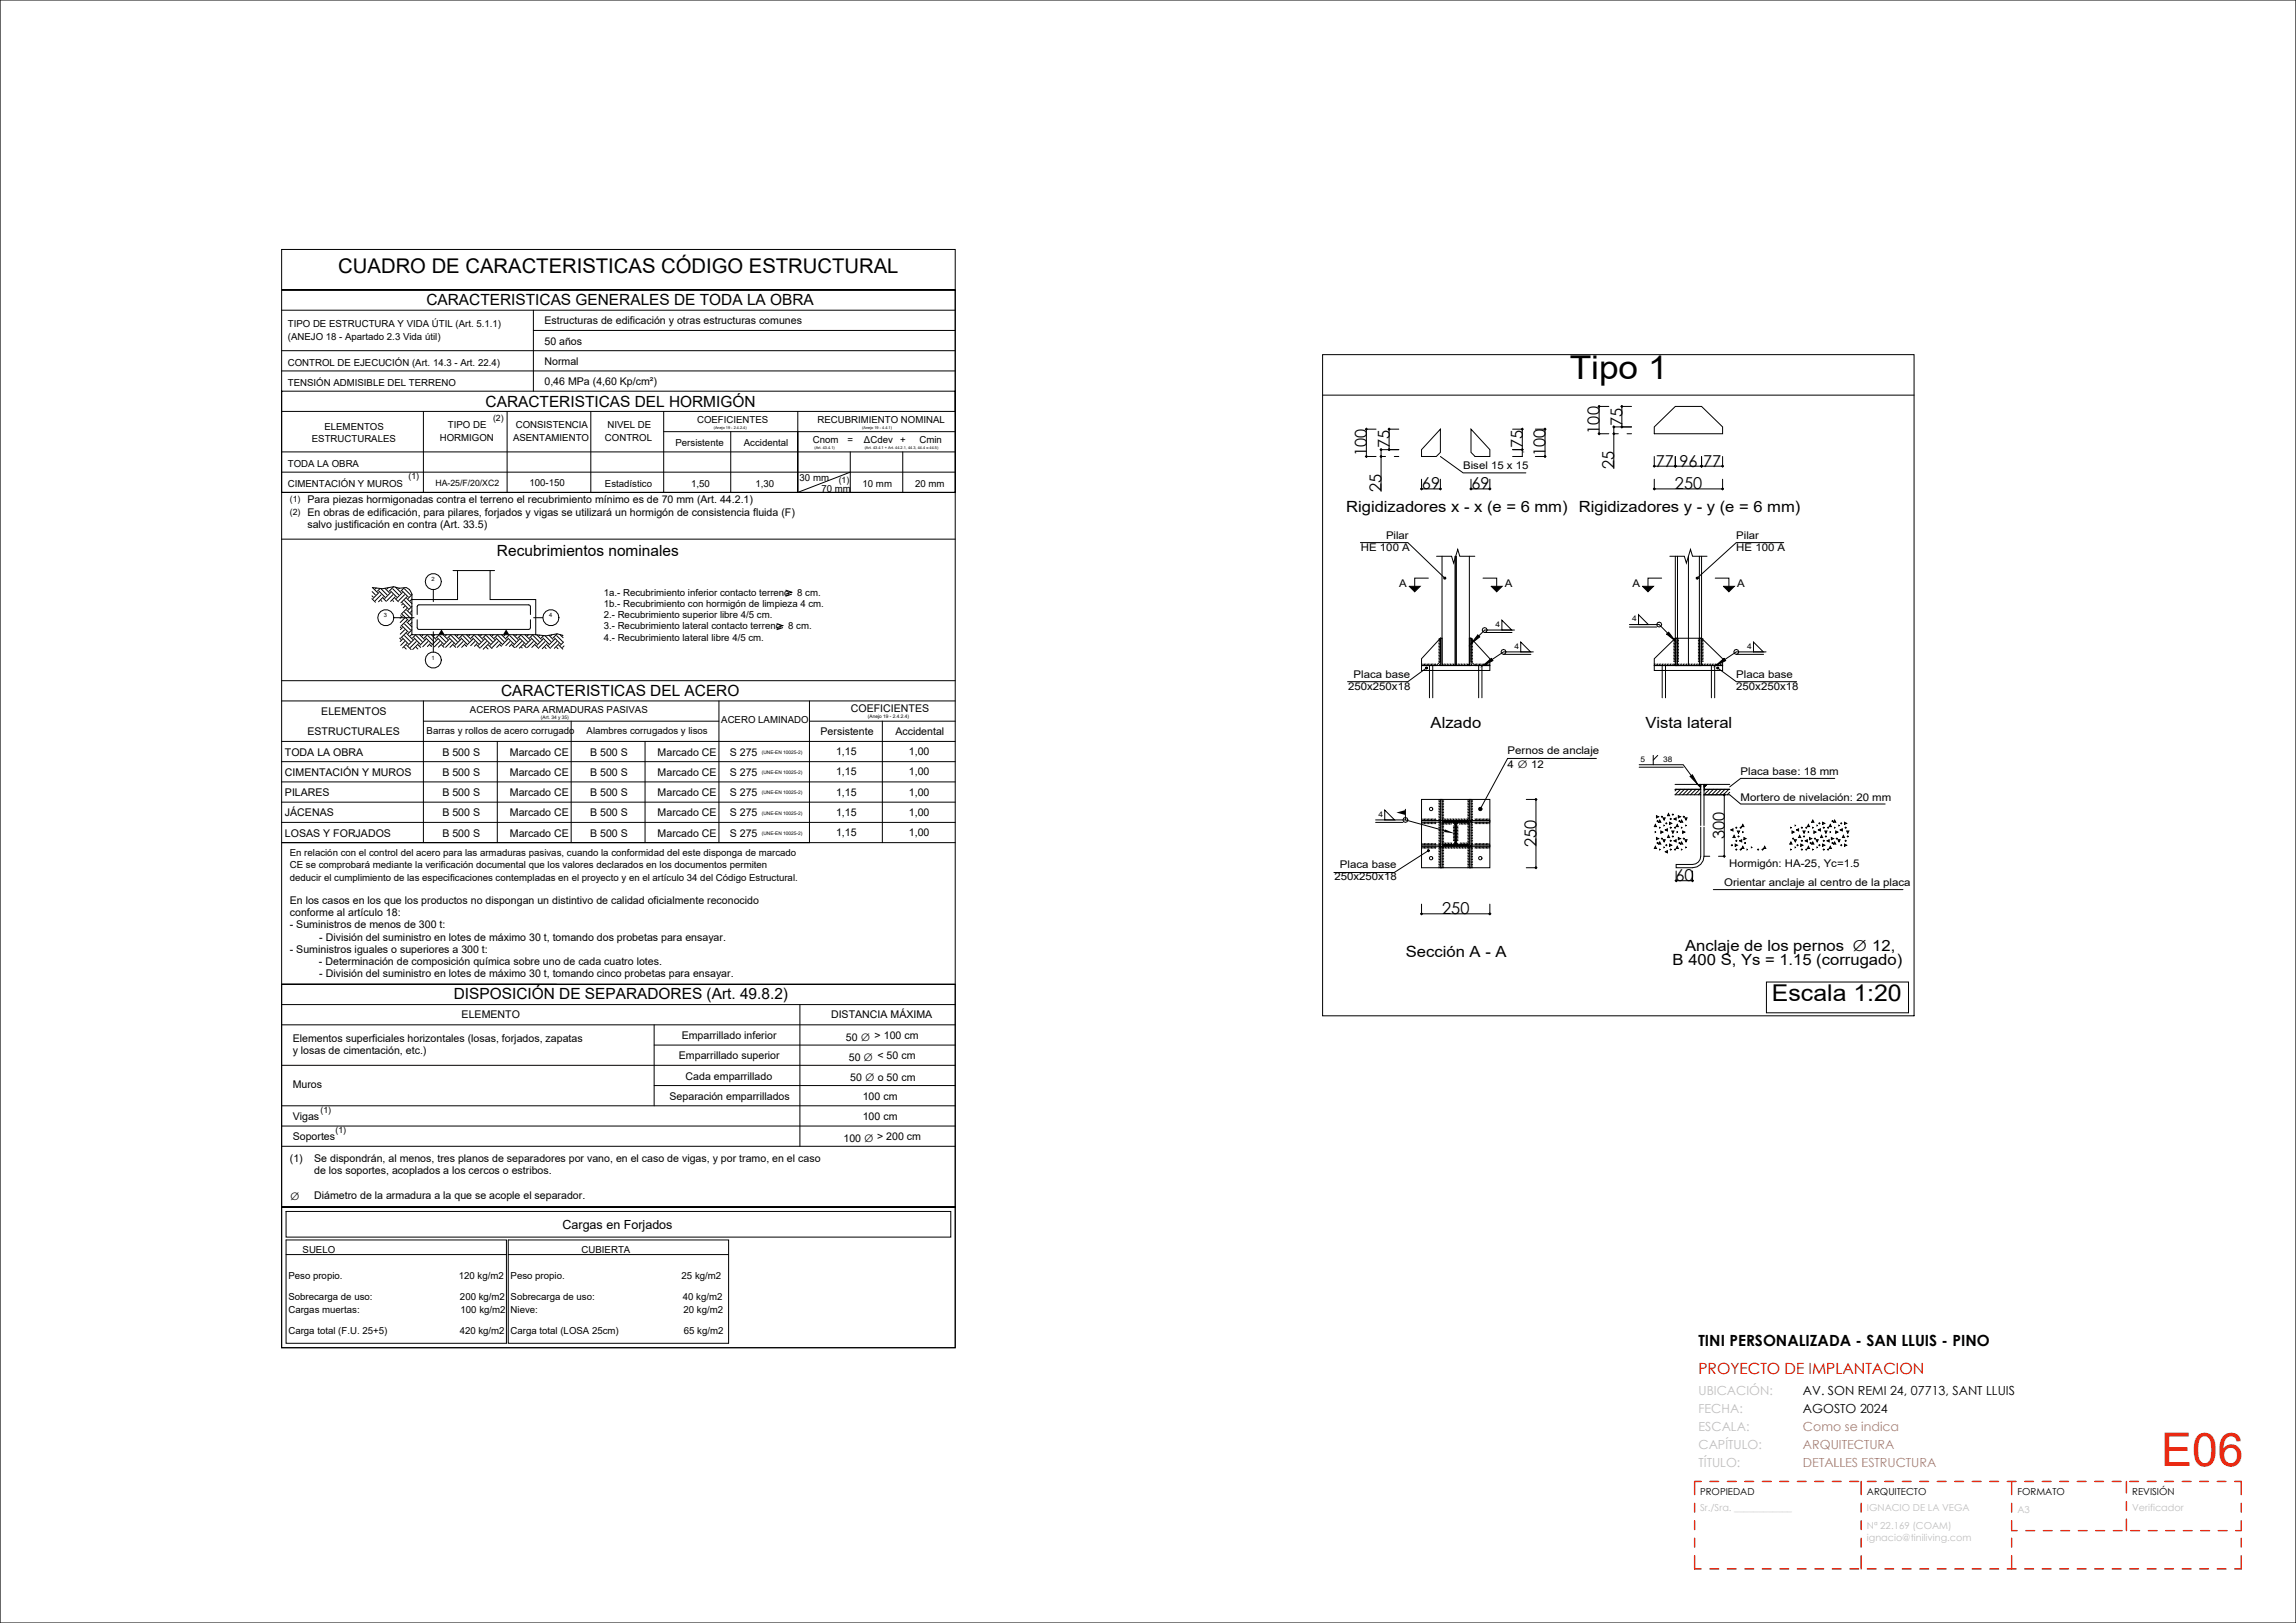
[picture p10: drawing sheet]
<svg xmlns="http://www.w3.org/2000/svg" width="420mm" height="297mm" viewBox="0 0 420 297" stroke-linecap="round" stroke-linejoin="round" font-family="sans-serif">
<defs><g id="words">
<text font-size="8.5" fill="#ff3f00" x="395.3" y="268.3">E06</text>
<text font-size="6" x="287.1" y="69.4">Tipo 1</text>
<g font-size="5.6">
<text x="105.2" y="175.9">4Ø16</text>
<text x="104.2" y="187.3">Ø12c/25</text>
<text x="116.8" y="196.4">25cm</text>
<text x="104.3" y="213.2">Ø12c/25</text>
</g>
<text font-size="4.2" x="324.1" y="183.1">Escala 1:20</text>
<text font-size="3.7" x="61.9" y="49.9">CUADRO DE CARACTERISTICAS CÓDIGO ESTRUCTURAL</text>
<g font-size="3">
<text x="296.8" y="77.9" transform="rotate(-90 296.8 77.9)">75</text>
<text x="250" y="83.5" transform="rotate(-90 250 83.5)">100</text>
<text x="254.2" y="82" transform="rotate(-90 254.2 82)">75</text>
<text x="278.6" y="82" transform="rotate(-90 278.6 82)">75</text>
<text x="282.7" y="83.5" transform="rotate(-90 282.7 83.5)">100</text>
<text x="292.6" y="79.3" transform="rotate(-90 292.6 79.3)">100</text>
<text x="252.7" y="90" transform="rotate(-90 252.7 90)">25</text>
<text x="260.1" y="89.5">69</text>
<text x="269.2" y="89.5">69</text>
<text x="295.3" y="85.8" transform="rotate(-90 295.3 85.8)">25</text>
<text x="302.9" y="85.4">77</text>
<text x="306.4" y="89.5">250</text>
<text x="307.2" y="85.4">96</text>
<text x="311.5" y="85.4">77</text>
<text x="113.2" y="91">25</text>
<text x="118.2" y="91">25</text>
<text x="123.2" y="91">25</text>
<text x="163.4" y="91.5">35</text>
<text x="169.4" y="91.5">25</text>
<text x="130.2" y="118.8" transform="rotate(-90 130.2 118.8)">50</text>
<text x="117.4" y="125.6">753</text>
<text x="168.5" y="125.6">950</text>
<text x="281" y="155" transform="rotate(-90 281 155)">250</text>
<text x="315.5" y="153.5" transform="rotate(-90 315.5 153.5)">300</text>
<text x="306.5" y="161.2">60</text>
<text x="263.8" y="167.3">250</text>
</g>
<g font-size="2.8">
<text x="107.5" y="1">de los soportes, acoplados a los cercos o estribos.</text>
<text x="78" y="55.9">CARACTERISTICAS GENERALES DE TODA LA OBRA</text>
<text x="88.8" y="74.5">CARACTERISTICAS DEL HORMIGÓN</text>
<text x="246.2" y="93.6">Rigidizadores x - x (e = 6 mm)</text>
<text x="288.8" y="93.6">Rigidizadores y - y (e = 6 mm)</text>
<text x="90.9" y="101.7">Recubrimientos nominales</text>
<text x="91.7" y="127.4">CARACTERISTICAS DEL ACERO</text>
<text x="261.7" y="133.1">Alzado</text>
<text x="301" y="133.1">Vista lateral</text>
<text x="257.2" y="175">Sección A - A</text>
<text x="306" y="176.5">B 400 S, Ys = 1.15 (corrugado)</text>
<text x="308.2" y="174.1">Anclaje de los pernos ∅ 12,</text>
<text x="83" y="182.8">DISPOSICIÓN DE SEPARADORES (Art. 49.8.2)</text>
<text x="310.7" y="246.4">TINI PERSONALIZADA - SAN LLUIS - PINO</text>
</g>
<text font-size="2.8" fill="#db0000" x="310.7" y="251.4">PROYECTO DE IMPLANTACION</text>
<g font-size="2.3">
<text x="102.9" y="224.9">Cargas en Forjados</text>
<text x="329.8" y="255.3">AV. SON REMI 24, 07713, SANT LLUIS</text>
<text x="329.8" y="258.6">AGOSTO 2024</text>
</g>
<g font-size="2.3" fill="#c0c0c0">
<text x="310.7" y="255.3">UBICACIÓN:</text>
<text x="310.7" y="261.9">ESCALA:</text>
<text x="310.7" y="258.6">FECHA:</text>
<text x="310.7" y="265.2">CAPÍTULO:</text>
<text x="310.7" y="268.5">TÍTULO:</text>
</g>
<g font-size="2.3" fill="#ff8040">
<text x="329.8" y="261.9">Como se indica</text>
<text x="329.8" y="268.5">DETALLES ESTRUCTURA</text>
<text x="329.8" y="265.2">ARQUITECTURA</text>
</g>
<g font-size="1.9">
<text x="99.6" y="59.3">Estructuras de edificación y otras estructuras comunes</text>
<text x="99.6" y="63.1">50 años</text>
<text x="99.6" y="66.8">Normal</text>
<text x="99.6" y="70.5">0,46 MPa (4,60 Kp/cm²)</text>
<text x="267.6" y="85.9">Bisel 15 x 15</text>
<text x="56.2" y="92.1">Para piezas hormigonadas contra el terreno el recubrimiento mínimo es de 70 mm (Art. 44.2.1)</text>
<text x="56.2" y="94.4">En obras de edificación, para pilares, forjados y vigas se utilizará un hormigón de consistencia fluida (F)</text>
<text x="56.2" y="96.5">salvo justificación en contra (Art. 33.5)</text>
<text x="248.9" y="100.7">HE 100 A</text>
<text x="253.5" y="98.5">Pilar</text>
<text x="317.6" y="98.5">Pilar</text>
<text x="317.6" y="100.7">HE 100 A</text>
<text x="255.9" y="107.4">A</text>
<text x="275.3" y="107.4">A</text>
<text x="298.6" y="107.4">A</text>
<text x="317.8" y="107.4">A</text>
<text x="247.6" y="124">Placa base</text>
<text x="317.6" y="124">Placa base</text>
<text x="58.8" y="130.8">ELEMENTOS</text>
<text x="155.6" y="130.2">COEFICIENTES</text>
<text x="246.6" y="126.2">250x250x18</text>
<text x="317.6" y="126.2">250x250x18</text>
<text x="56.2" y="134.5">ESTRUCTURALES</text>
<text x="150.1" y="134.5">Persistente</text>
<text x="163.8" y="134.5">Accidental</text>
<text x="52.1" y="138.3">TODA LA OBRA</text>
<text x="52.1" y="142">CIMENTACIÓN Y MUROS</text>
<text x="80.9" y="138.3">B 500 S</text>
<text x="80.9" y="142">B 500 S</text>
<text x="93.3" y="138.3">Marcado CE</text>
<text x="93.3" y="142">Marcado CE</text>
<text x="108" y="138.3">B 500 S</text>
<text x="108" y="142">B 500 S</text>
<text x="120.3" y="138.3">Marcado CE</text>
<text x="120.3" y="142">Marcado CE</text>
<text x="133.5" y="138.3">S 275</text>
<text x="133.5" y="142">S 275</text>
<text x="152.9" y="138.2">1,15</text>
<text x="152.9" y="141.9">1,15</text>
<text x="166.3" y="138.2">1,00</text>
<text x="166.3" y="141.9">1,00</text>
<text x="275.8" y="138">Pernos de anclaje</text>
<text x="275.8" y="140.6">4 ∅ 12</text>
<text x="318.4" y="141.8">Placa base: 18 mm</text>
<text x="52.1" y="145.7">PILARES</text>
<text x="52.1" y="149.4">JÁCENAS</text>
<text x="80.9" y="145.7">B 500 S</text>
<text x="80.9" y="149.4">B 500 S</text>
<text x="93.3" y="145.7">Marcado CE</text>
<text x="93.3" y="149.4">Marcado CE</text>
<text x="108" y="145.7">B 500 S</text>
<text x="108" y="149.4">B 500 S</text>
<text x="120.3" y="145.7">Marcado CE</text>
<text x="120.3" y="149.4">Marcado CE</text>
<text x="133.5" y="145.7">S 275</text>
<text x="133.5" y="149.4">S 275</text>
<text x="152.9" y="145.6">1,15</text>
<text x="152.9" y="149.3">1,15</text>
<text x="166.3" y="145.6">1,00</text>
<text x="166.3" y="149.3">1,00</text>
<text x="318.4" y="146.5">Mortero de nivelación: 20 mm</text>
<text x="52.1" y="153.1">LOSAS Y FORJADOS</text>
<text x="80.9" y="153.1">B 500 S</text>
<text x="93.3" y="153.1">Marcado CE</text>
<text x="108" y="153.1">B 500 S</text>
<text x="120.3" y="153.1">Marcado CE</text>
<text x="133.5" y="153.1">S 275</text>
<text x="152.9" y="153">1,15</text>
<text x="166.3" y="153">1,00</text>
<text x="244.1" y="161.1">250x250x18</text>
<text x="245.1" y="158.9">Placa base</text>
<text x="316.3" y="158.7">Hormigón: HA-25, Yc=1.5</text>
<text x="53" y="167.7">conforme al artículo 18:</text>
<text x="53" y="165.4">En los casos en los que los productos no dispongan un distintivo de calidad oficialmente reconocido</text>
<text x="315.4" y="162.1">Orientar anclaje al centro de la placa</text>
<text x="53" y="169.9">- Suministros de menos de 300 t:</text>
<text x="58.4" y="172.1">- División del suministro en lotes de máximo 30 t, tomando dos probetas para ensayar.</text>
<text x="53" y="174.3">- Suministros iguales o superiores a 300 t:</text>
<text x="58.3" y="176.6">- Determinación de composición química sobre uno de cada cuatro lotes.</text>
<text x="58.4" y="178.8">- División del suministro en lotes de máximo 30 t, tomando cinco probetas para ensayar.</text>
<text x="53.5" y="190.6">Elementos superficiales horizontales (losas, forjados, zapatas</text>
<text x="84.4" y="186.3">ELEMENTO</text>
<text x="124.7" y="190.1">Emparrillado inferior</text>
<text x="152" y="186.3">DISTANCIA MÁXIMA</text>
<text x="154.7" y="190.4">50 ∅ &gt; 100 cm</text>
<text x="53.5" y="192.8">y losas de cimentación, etc.)</text>
<text x="124.2" y="193.8">Emparrillado superior</text>
<text x="125.4" y="197.6">Cada emparrillado</text>
<text x="155.3" y="194.1">50 ∅ &lt; 50 cm</text>
<text x="155.5" y="197.8">50 ∅ o 50 cm</text>
<text x="53.5" y="199.1">Muros</text>
<text x="122.5" y="201.3">Separación emparrillados</text>
<text x="157.8" y="201.3">100 cm</text>
<text x="53.5" y="208.7">Soportes</text>
<text x="53.5" y="205">Vigas</text>
<text x="154.3" y="208.9">100 ∅ &gt; 200 cm</text>
<text x="157.8" y="205">100 cm</text>
<text x="53" y="212.7">(1)</text>
<text x="57.5" y="212.7">Se dispondrán, al menos, tres planos de separadores por vano, en el caso de vigas, y por tramo, en el caso</text>
<text x="57.5" y="214.9">de los soportes, acoplados a los cercos o estribos.</text>
<text x="53" y="219.7">∅</text>
<text x="57.5" y="219.3">Diámetro de la armadura a la que se acople el separador.</text>
<text x="64.1" y="297.9">753</text>
<text x="98.2" y="297.9">950</text>
</g>
<g font-size="1.8">
<text x="52.6" y="59.8">TIPO DE ESTRUCTURA Y VIDA ÚTIL (Art. 5.1.1)</text>
<text x="52.6" y="62.2">(ANEJO 18 - Apartado 2.3 Vida útil)</text>
<text x="52.6" y="66.9">CONTROL DE EJECUCIÓN (Art. 14.3 - Art. 22.4)</text>
<text x="52.6" y="70.6">TENSIÓN ADMISIBLE DEL TERRENO</text>
<text x="127.5" y="77.3">COEFICIENTES</text>
<text x="149.5" y="77.3">RECUBRIMIENTO NOMINAL</text>
<text x="57" y="80.8">ESTRUCTURALES</text>
<text x="59.3" y="78.6">ELEMENTOS</text>
<text x="80.4" y="80.7">HORMIGON</text>
<text x="81.9" y="78.4">TIPO DE</text>
<text x="93.8" y="80.7">ASENTAMIENTO</text>
<text x="94.3" y="78.4">CONSISTENCIA</text>
<text x="110.7" y="80.7">CONTROL</text>
<text x="111.1" y="78.4">NIVEL DE</text>
<text x="123.6" y="81.6">Persistente</text>
<text x="136.1" y="81.6">Accidental</text>
<text x="148.7" y="81">Cnom</text>
<text x="155" y="81">=</text>
<text x="158" y="81">ΔCdev</text>
<text x="164.6" y="81">+</text>
<text x="168.2" y="81">Cmin</text>
<text x="52.6" y="85.4">TODA LA OBRA</text>
<text x="52.6" y="89.1">CIMENTACIÓN Y MUROS</text>
<text x="96.8" y="89">100-150</text>
<text x="110.7" y="89">Estadístico</text>
<text x="126.4" y="89">1,50</text>
<text x="138.2" y="89">1,30</text>
<text x="146.3" y="88">30 mm</text>
<text x="150.2" y="90">70 mm</text>
<text x="157.8" y="89">10 mm</text>
<text x="167.4" y="89">20 mm</text>
<text x="110.4" y="109">1a.- Recubrimiento inferior contacto terreno</text>
<text x="110.4" y="111.1">1b.- Recubrimiento con hormigón de limpieza 4 cm.</text>
<text x="110.4" y="113.1">2.- Recubrimiento superior libre 4/5 cm.</text>
<text x="145.8" y="109">8 cm.</text>
<text x="110.4" y="115.2">3.- Recubrimiento lateral contacto terreno</text>
<text x="110.4" y="117.2">4.- Recubrimiento lateral libre 4/5 cm.</text>
<text x="144.2" y="115.2">8 cm.</text>
<text x="86" y="130.5">ACEROS PARA ARMADURAS PASIVAS</text>
<text x="78" y="134.3">Barras y rollos de acero corrugado</text>
<text x="107.3" y="134.3">Alambres corrugados y lisos</text>
<text x="131.9" y="132.4">ACERO LAMINADO</text>
<text x="53" y="156.7">En relación con el control del acero para las armaduras pasivas, cuando la conformidad del este disponga de marcado</text>
<text x="53" y="158.9">CE se comprobará mediante la verificación documental que los valores declarados en los documentos permiten</text>
<text x="53" y="161.1">deducir el cumplimiento de las especificaciones contempladas en el proyecto y en el artículo 34 del Código Estructural.</text>
<text x="55.3" y="229.2">SUELO</text>
<text x="106.4" y="229.2">CUBIERTA</text>
<text x="52.8" y="234.1">Peso propio.</text>
<text x="52.8" y="237.9">Sobrecarga de uso:</text>
<text x="83.9" y="234.1">120 kg/m2</text>
<text x="84.1" y="237.9">200 kg/m2</text>
<text x="93.4" y="234.1">Peso propio.</text>
<text x="93.4" y="237.9">Sobrecarga de uso:</text>
<text x="124.7" y="234.1">25 kg/m2</text>
<text x="124.9" y="237.9">40 kg/m2</text>
<text x="52.8" y="244">Carga total (F.U. 25+5)</text>
<text x="52.8" y="240.2">Cargas muertas:</text>
<text x="84.1" y="244">420 kg/m2</text>
<text x="84.3" y="240.2">100 kg/m2</text>
<text x="93.4" y="244">Carga total (LOSA 25cm)</text>
<text x="93.4" y="240.2">Nieve:</text>
<text x="125" y="240.2">20 kg/m2</text>
<text x="125.1" y="244">65 kg/m2</text>
<text x="311" y="273.5">PROPIEDAD</text>
<text x="341.5" y="273.5">ARQUITECTO</text>
<text x="369" y="273.5">FORMATO</text>
<text x="390" y="273.5">REVISIÓN</text>
</g>
<g font-size="1.8" fill="#c0c0c0">
<text x="311" y="276.5">Sr./Sra. ____________</text>
<text x="341.5" y="276.5">IGNACIO DE LA VEGA</text>
<text x="341.5" y="279.8">Nª 22.169 (COAM)</text>
<text x="341.5" y="282">ignacio@tiniliving.com</text>
<text x="369" y="276.8">A3</text>
<text x="390" y="276.5">Verificador</text>
</g>
<g font-size="1.6">
<text x="90.2" y="77">(2)</text>
<text x="74.7" y="87.7">(1)</text>
<text x="79.7" y="88.9">HA-25/F/20/XC2</text>
<text x="153.4" y="88.4">(1)</text>
<text x="53" y="91.8">(1)</text>
<text x="53" y="94.2">(2)</text>
<text x="58.6" y="203.6">(1)</text>
<text x="61.4" y="207.3">(1)</text>
</g>
<g font-size="1.4">
<text x="101.7" y="86.2">M2</text>
<text x="298.6" y="113.7">4</text>
<text x="273.6" y="114.7">4</text>
<text x="277" y="118.7">4</text>
<text x="319.6" y="118.7">4</text>
<text x="300.1" y="139.4">5</text>
<text x="304.2" y="139.4">38</text>
<text x="252.1" y="149.5">4</text>
</g>
<g font-size="1.2">
<text x="150.9" y="296.8">Placa base</text>
<text x="197.5" y="296.8">Placa base</text>
</g>
<g font-size="1.1">
<text x="106.4" y="93.5">3Ø16c/25</text>
<text x="78.9" y="106.3">2</text>
<text x="70.2" y="112.9">3</text>
<text x="100.4" y="112.9">4</text>
<text x="102.4" y="118.4" transform="rotate(-90 102.4 118.4)">Ø10c/30 L=96</text>
<text x="137.5" y="118.4" transform="rotate(-90 137.5 118.4)">Ø10c/30 L=96</text>
<text x="78.9" y="120.7">1</text>
<text x="106.4" y="128.9">3Ø16c/25</text>
<text x="117.1" y="131.3">Ø16c/30</text>
<text x="157" y="128.9">Ø16c/30</text>
<text x="166.1" y="131.3">Ø16c/30 L=115</text>
<text x="113" y="134.6" transform="rotate(-90 113 134.6)">19</text>
<text x="162.2" y="134.6" transform="rotate(-90 162.2 134.6)">19</text>
<text x="113" y="139.3" transform="rotate(-90 113 139.3)">16</text>
<text x="117.1" y="139.5">Ø16c/30</text>
<text x="162.2" y="139.3" transform="rotate(-90 162.2 139.3)">16</text>
<text x="166.1" y="139.5">Ø16c/30 L=109</text>
</g>
<g font-size=".9">
<text x="98.9" y="131.6">(Art. 34 y 35)</text>
<text x="158.8" y="131.4">(Anejo 19 - 2.4.2.4)</text>
<text x="139.3" y="137.9">(UNE-EN 10025-2)</text>
<text x="139.3" y="141.6">(UNE-EN 10025-2)</text>
<text x="139.3" y="145.3">(UNE-EN 10025-2)</text>
<text x="139.3" y="149">(UNE-EN 10025-2)</text>
<text x="139.3" y="152.8">(UNE-EN 10025-2)</text>
</g>
<g font-size=".7">
<text x="130.6" y="78.5">(Anejo 19 - 2.4.2.4)</text>
<text x="149" y="82.1">(Art. 43.4.1)</text>
<text x="157.7" y="78.5">(Anejo 19 - 4.4.1)</text>
<text x="158.2" y="82.1">(Art. 43.4.1 + Art. 44.2.1, 44.3, 44.4 o 44.5)</text>
</g>
<text font-size=".4" x="278.8" y="82.9" transform="rotate(-90 278.8 82.9)">25</text>
</g></defs>
<g fill="#000">
<path d="M80.8 115.2l.5 .9h-1.1zM92.6 115.2l.6 .9h-1.2zM257.8 107.3h2l-1 1zM270.3 116.2l.4 .3-1.6 1.3zM272.8 107.3h2l-1 1zM300.5 107.3h2l-1 1zM304.9 116l.3-.3 1.3 1.6zM315.3 107.3h2l-1 1zM263.5 121.4v.4h-.4zM263.8 121.4l.4 .4h-.4zM268.4 121.8l.4-.4v.4zM269.1 121.4l.4 .4h-.4z"/>
<path d="M271.3 121.8l1.5-1.3 .3 .4zM306.5 121.4v.4h-.5zM306.8 121.4l.4 .4h-.4zM310.5 121.8l.5-.4v.4zM311.3 121.4l.4 .4h-.4zM313.9 121.8l1.5-1.3 .3 .4zM255.4 148.7l1.7-.5v.9zM263.5 154.2v.4h-.4zM263.5 149.7v.4h-.4zM263.1 154.9h.4v.4zM263.1 150.4h.4v.5zM264.3 151.8l1.9 .7-2-.3z"/>
<path d="M263.8 150.1h5v.4h-1.8a.6 .6 0 0 0-.6 .6v2.8a.6 .6 0 0 0 .6 .6h1.8v.4h-5v-.4h1.8a.6 .6 0 0 0 .6-.6v-2.8a.6 .6 0 0 0-.6-.6h-1.8zM269.1 154.2l.4 .4h-.4zM269.1 154.9h.4l-.4 .4zM269.1 149.7l.4 .4h-.4zM269.1 150.4h.4l-.4 .5zM309.2 142.1l.4-.3 1 1.7z"/>
<circle cx="264.3" cy="105.8" r=".2"/>
<circle cx="310.5" cy="105.8" r=".2"/>
<circle cx="260.9" cy="122.2" r=".2"/>
<circle cx="314.2" cy="122.2" r=".2"/>
<circle cx="261.3" cy="155.7" r=".2"/>
<circle cx="270.8" cy="148" r=".2"/>
</g>
<g fill="none" stroke="#000" stroke-width=".18">
<path d="M0 0h420v297h-420zM51.5 56.8h123.2M97.6 56.8v14.8M174.7 53.1h-123.2h123.2v22.2h-123.2M51.5 64.2h123.2M51.5 67.9h123.2M77.5 75.3v14.8M92.8 75.3v14.8M97.6 60.5h77.1M108.1 75.3v14.8M121.4 75.3v14.8M133.7 79v11.1"/>
<path d="M145.9 75.3v14.8v-11.1h-24.5M145.9 79h28.8M241.9 64.9h108.2v121h-108.2zM241.9 72.3h108.2M249.8 78.5l.1-.1 .2 .1-.2 .2zM251.7 78.5h-1.8v5h1.8M253.9 78.5l.2-.1 .2 .1-.2 .2zM255.9 78.5h-1.8v3.8h1.8h-3.3v7.6M263.5 78.5v4.3l-.8 .7h-2.7v-1.2zM269.1 78.5l3.4 3.8v1.2h-2.7l-.7-.7zM276.7 78.5h1.8v3.8h-1.8h1.8v1.2h-1.8M278.3 78.5l.2-.1 .1 .1-.1 .2z"/>
<path d="M280.8 78.5h1.8v5h-1.8M282.4 78.5l.2-.1 .2 .1-.2 .2zM292.3 79.4l.2-.2 .2 .2-.2 .1zM292.3 74.4l.2-.2 .2 .2-.2 .1zM294.3 74.4h-1.8v5h1.8M295 79.4l.2-.2 .2 .2-.2 .1zM295 78.1l.2-.2 .2 .2-.2 .2zM295.2 79.4h.8M296.5 78.1l.2-.2 .1 .2-.1 .2zM296.5 74.4l.2-.2 .1 .2-.1 .1zM297.6 79.4h.8M298.4 74.4h-1.7v3.7h1.7h-3.2v7.6"/>
<path d="M302.6 78.1l3.9-3.7h4.8l3.8 3.7v1.3h-12.5zM51.5 90.1h123.2h-123.2v-18.5h123.2v175h-123.2v-201h123.2v44.5M51.5 86.4h123.2M51.5 82.7h123.2M51.5 98.7h123.2M155.5 82.7v7.4M155.5 86.4l-9.6 3.7M165.1 82.7v7.4M248.8 99.3h8.7l6.8 6.5M249.8 83.5l.1-.1 .2 .1-.2 .2zM252.5 83.5l.1-.1 .2 .1-.2 .2zM252.5 82.3l.1-.2 .2 .2-.2 .2z"/>
<path d="M252.6 83.5h.8M253.9 82.3l.2-.2 .2 .2-.2 .2zM255 83.5h.9M259.9 89.5l.1-.2 .2 .2-.2 .1zM260 87.7v1.8h3.5v-1.8M263.5 83.5l4.1 3h11.5M263.5 89.3l.2 .2-.2 .1-.2-.1zM268.9 89.5l.2-.2 .2 .2-.2 .1zM269.1 87.7v1.8h3.4v-1.8M272.5 89.3l.2 .2-.2 .1-.1-.1zM278.3 82.3l.2-.2 .1 .2-.1 .2zM278.5 83.5h.1"/>
<path d="M282.6 83.4l.2 .1-.2 .2-.2-.2zM302.4 89.5l.2-.2 .2 .2-.2 .1zM302.6 83.5v1.8h3.9v-1.8v1.8h4.8v-1.8v1.8h3.8v-1.8M302.6 87.7v1.8h12.5v-1.8M302.6 85.1l.2 .2-.2 .2-.2-.2zM306.5 85.1l.1 .2-.1 .2-.2-.2zM311.3 85.1l.1 .2-.1 .2-.2-.2zM314.9 89.5l.2-.2 .2 .2-.2 .1zM315.1 85.1l.2 .2-.2 .2-.2-.2zM326.3 99.3h-8.7l-7.1 6.5M68 109.5l.7 .7M68.1 109l.1 .2"/>
<path d="M68.1 108.3l.5 .5M68.1 107.5l1.9 .2 2-.3 1.1 .2M68.1 107.5l1 .9M68.8 107.6l-.2 .2M69.3 108.2l1.1 1M69.3 108.4l-1.1 1.1M69.5 107.7l-.4 .5M69.7 109.9l.2 .1M69.7 107.8l1.1 1M69.7 108.8l-1.1 1.1M70.1 109.5l.6 .5M70.1 109.2l-.9 .9"/>
<path d="M70.4 107.6l.8 .8M71 107.5l-.2 .3M71.5 108.4l-1.1 1.1M71.5 108.2l1 1M71.9 109.9l.1 .1M71.9 107.8l1 1M71.9 108.8l-1.1 1.1M72 107.4l-.8 .8M72 113h3.7M72.3 109.5l.6 .6M72.3 109.2l-.8 .8M72.3 107.4l1 1"/>
<path d="M72.9 107.8l.2-.2 1.2-.1a1.89 1.89 0 0 1 1 2.2M73.1 116.8l.2 .2M73.2 114.7l.1 .1M73.3 112.7h.1M73.6 114.6l1.1 1.1M73.6 116.7l1.1 1.1M73.6 114.8l-.4 .4M73.6 117l-.4 .4M73.6 112.4l1.1 1.1M73.6 112.7l-.4 .4M73.6 108.4l-1.1 1.1M73.6 110.3l1.1 1.1"/>
<path d="M73.6 110.6l-.1 .1M73.6 108.2l1.1 1M73.9 107.5l-.6 .7M74 114.2l1.1 1M74 113.1l-.8 .8M74 117.4l-.7 .7M74 118.5l.3 .3M74 112l1.1 1.1M74 116.3l1.1 1.1M74 115.2l-.8 .8M74 109.9l1.1 1.1M74 107.8l1.1 1"/>
<path d="M74 108.8l-1.1 1.1M74 111l-.2 .2M74.4 115.9l1.1 1.1M74.4 113.8l.9 .9M74.4 111.4l-1 1M74.4 111.6l.9 1M74.4 118.1l.8 .8M74.4 117.8l-.8 .7M74.4 115.7l-1.1 1M74.4 113.5l-1.1 1.1M74.4 109.5l.9 .9M74.4 109.2l-1.1 1.1"/>
<path d="M75.3 111.8l-.2 .2M75.3 116l-.2 .3M75.3 113.1l-.6 .7M75.3 115.2l-.6 .7M75.3 113.9l-.2 .3M75.3 111l-.6 .6M75.3 109.6l-.2 .3M75.4 108.8l-.7 .7M75.7 116.7l1.1 1.1M75.7 117l-1 1.1M76.1 116.1l-.6 .6M76.1 116.3l1.1 1.1"/>
<path d="M76.1 117.4l-1 1.1M76.1 118.5l.3 .2M76.3 113.4v1.5l.3 .3h20.1l.3-.3v-1.5M76.3 112.4v-1.4l.3-.3h20.1l.3 .3v1.4M76.5 118.1l.4 .4M76.5 117.8l-1 1M76.8 116.1l.8 .9M77.4 116.1l-.2 .2M77.9 117l-1.1 1.1M77.9 116.7l1.1 1.1M78.2 116.1l-.6 .6M78.3 116.3l1.1 1.1"/>
<path d="M78.3 117.4l-1 .9M78.7 118.1l.2 .2M78.7 117.8l-.5 .5M78.9 116.1l.9 .9M79.3 107.9v2.2M79.3 115.6v3.7M79.5 116.1l-.1 .2M80 116.7l1.1 1.1M80 117l-1 1.1M80.3 116.1l-.5 .6M80.4 116.3l1.1 1.1M80.4 117.4l-.9 .9"/>
<path d="M80.8 118.1l.4 .3M80.8 117.8l-.6 .6M81 116.1l.9 .9M81.7 116.1l-.2 .2M82.2 117l-1.1 1.1M82.2 116.7l1 1.1M82.5 116.1l-.6 .6M82.6 117.4l-1.1 1M82.6 116.3l1 1.1M82.9 104.4h7.6M83 118.1l.4 .3M83 117.8l-.7 .6"/>
<path d="M83.2 116.1l.8 .9M83.7 104.4v5.3h-8.4v6.4h22.7v-6.4h-8.4v-5.3M83.8 116.1l-.2 .2M84.3 116.7l1.1 1.1M84.3 117l-1.1 1.1M84.6 116.1l-.6 .6M84.7 117.4l-1.1 1M84.7 116.3l1.1 1.1M85.1 117.8l-.6 .6M85.1 118.1l.2 .2M85.3 116.1l.9 .9M86 116.1l-.2 .2"/>
<path d="M86.4 117l-1 1.1M86.4 116.7l1.1 1.1M86.8 116.1l-.6 .6M86.8 117.4l-.7 .7M86.8 116.3l1.1 1.1M87.2 118.1l.6 .5M87.2 117.8l-.4 .5M87.5 116.1l.8 .9M88.1 116.1l-.2 .2M88.6 116.7l1.1 1.1M88.6 117l-1.1 1.1M88.9 116.1l-.6 .6"/>
<path d="M89 117.4l-1.1 1.1M89 118.5l.3 .2M89 116.3l1.1 1.1M89.4 117.8l-1 1M89.4 118.1l.6 .6M89.6 116.1l.9 .9M90.2 116.1l-.1 .2M90.7 117l-1 1.1M90.7 116.7l1.1 1.1M91 116.1l-.5 .6M91.1 117.4l-1 1.1M91.1 116.3l1.1 1.1"/>
<path d="M91.5 118.1l.2 .2M91.5 117.8l-.6 .7M91.7 116.1l.9 .9M92.4 116.1l-.2 .2M92.9 116.7l1 1.1M92.9 117l-1.1 1.1M93.2 116.1l-.6 .6M93.3 117.4l-.8 .7M93.3 116.3l1 1.1M93.7 117.8l-.5 .5M93.7 118.1l.4 .4M93.9 116.1l.8 .9"/>
<path d="M94.5 116.1l-.2 .2M95 117l-1.1 1.1M95 116.7l1.1 1.1M95.3 116.1l-.6 .6M95.4 117.4l-1.1 1.1M95.4 118.5l.1 .1M95.4 116.3l1.1 1.1M95.8 118.1l.5 .4M95.8 117.8l-.8 .8M96 116.1l.9 .9M96.7 116.1l-.2 .2M97.1 116.7l1.1 1.1"/>
<path d="M97.1 117l-1 1.1M97.5 116.1l-.6 .6M97.6 117.4l-1.1 1.1M97.6 116.3l1 1.1M97.6 113h1.7M98 117.8l-.7 .7M98 118.1l.5 .5M98 116.1l1.9 .2 2-.3 1.1 .3M98.2 116.2l.8 .8M98.7 116.2l-.1 .1M99.3 117l-1.1 1.1M99.3 116.7l1.1 1.1"/>
<path d="M99.4 116.3l-.4 .4M99.7 117.4l-1.1 1.1M99.7 118.5l.2 .2M99.7 116.3l1.1 1.1M100.1 118.1l.6 .5M100.1 117.8l-.9 .9M100.4 116.2l.8 .8M100.9 116.2l-.1 .1M101.4 116.7l1.1 1.1M101.4 117l-1 1.1M101.8 117.4l-1 1.1M101.8 118.5l.3 .2"/>
<path d="M101.8 116.3l1.1 1.1M101.9 116l-.7 .7M102.2 118.1l.7 .7M102.2 117.8l-.8 .8M102.4 116.1l.6 .6M103 116.3h-.1M103.1 117.5l-.6 .6M103.2 118.2l-.3 .3M142.1 114.1l1.1 .4-1.1 .3M143.2 114.8l-1.1 .4M143.7 108l1.1 .4-1.1 .3M144.8 108.7l-1.1 .4"/>
<path d="M257.8 107.3h2l-1 1zM261.3 105.8h-2.5v1.5M262.8 101.8h2.7l.4 1.2 .8-2.5 .3 1.3h2.8M263.2 119.9h.3M263.2 119.7h.3M263.2 119.4h.3M263.2 119.1h.3M263.2 118.8h.3M263.2 118.6h.3M263.2 118.3h.3M263.2 118h.3M263.2 117.8h.3"/>
<path d="M263.2 117.5h.3M263.2 117.2h.3M263.2 116.9h.3M263.5 116.8v4.2l-.8 .8h-2.7v-1.3zM263.5 116.8h.3v5h-.3zM263.8 101.8v20M264.1 105.7l.2-.1 .2 .2-.2 .2-.2-.1zM266.2 101.8v20M266.3 101.8v20M266.4 101.8v20M268.8 116.8h.3v5h-.3zM268.8 101.8v20"/>
<path d="M269.1 119.9h.3M269.1 119.7h.3M269.1 119.4h.3M269.1 119.1h.3M269.1 118.8h.3M269.1 118.6h.3M269.1 118.3h.3M269.1 118h.3M269.1 117.8h.3M269.1 117.5h.3M269.1 117.2h.3M269.1 116.9h.3"/>
<path d="M269.1 116.8l3.4 3.7v1.3h-2.7l-.7-.8zM270.3 116.2l.4 .3-1.6 1.3zM271.3 105.8h2.5v1.5M271.6 115.7h5M272.8 107.3h2l-1 1zM274.7 113.5l1.8 1.8h-1.8zM275 119.7h5M277 115.3h-5.4l-1.1 1.1M278.2 117.5l1.8 1.8h-1.8zM280.5 119.3h-5.5l-2.1 1.4M298.1 114.3h5.4l1.6 1.6M298.1 114.7h5"/>
<path d="M299.7 112.5l1.8 1.8h-1.8zM300.5 107.3h2l-1 1zM304 105.8h-2.5v1.5M304.9 116l.3-.3 1.3 1.6zM305.5 101.8h2.6l.4 1.2 .7-2.5 .4 1.3h2.7M306.2 119.9h.3M306.2 119.7h.3M306.2 119.4h.3M306.2 119.1h.3M306.2 118.8h.3M306.2 118.6h.3M306.2 118.3h.3"/>
<path d="M306.2 118h.3M306.2 117.8h.3M306.2 117.5h.3M306.2 117.2h.3M306.2 116.9h.3M306.5 116.8h.3v5h-.3zM306.5 101.8v20M306.8 119.9h.3M306.8 119.7h.3M306.8 119.4h.3M306.8 119.1h.3M306.8 118.8h.3"/>
<path d="M306.8 118.6h.3M306.8 118.3h.3M306.8 118h.3M306.8 117.8h.3M306.8 117.5h.3M306.8 117.2h.3M306.8 116.9h.3M306.9 101.8v20M308.9 101.8v20M310.3 105.7l.2-.1 .2 .2-.2 .2-.2-.1zM310.7 119.9h.3M310.7 119.7h.3"/>
<path d="M310.7 119.4h.3M310.7 119.1h.3M310.7 118.8h.3M310.7 118.6h.3M310.7 118.3h.3M310.7 118h.3M310.7 117.8h.3M310.7 117.5h.3M310.7 117.2h.3M310.7 116.9h.3M310.9 101.8l-.1 20v-.3M311 116.8h.3v5h-.3z"/>
<path d="M311.3 119.9h.3M311.3 119.7h.3M311.3 119.4h.3M311.3 119.1h.3M311.3 118.8h.3M311.3 118.6h.3M311.3 118.3h.3M311.3 118h.3M311.3 117.8h.3M311.3 117.5h.3M311.3 117.2h.3M311.3 116.9h.3"/>
<path d="M311.3 101.8v20M313.8 105.8h2.5v1.5M315.3 107.3h2l-1 1zM317.6 119.7h5M320.8 117.5l1.8 1.8h-1.8zM323.1 119.3h-5.5l-2.1 1.4M51.5 135.7h123.2M51.5 124.5h123.2M51.5 128.3h123.2M51.5 139.4h123.2M77.5 128.3v25.9M77.5 132h54"/>
<path d="M91 135.7v18.5M104.5 132v22.2M118 135.7v18.5M131.5 128.3v25.9M148.1 128.3v25.9h-96.6h123.2M148.1 132h26.6M161.4 132v22.2M260 121.8h12.5v.9h-12.5zM260 121.5v.3M260.3 121.5v.3M260.5 121.5v.3M260.8 122.1l.2-.1 .1 .2-.1 .2-.2-.1z"/>
<path d="M260.8 121.5v.3M260.9 122.2l-3.4 2.5h-11M261 121.5v.3M261.3 121.5v.3M261.5 127.7v-5h.6v5M261.5 121.8v.9M261.6 121.5v.3M261.8 121.5v.3M262.1 121.5v1.2M262.3 121.5v.3M262.6 121.5v.3M263.2 121h.3"/>
<path d="M263.2 120.8h.3M263.2 120.5h.3M263.2 120.2h.3M263.8 121.8h5M263.9 121.5v.3M264.2 121.5v.3M264.5 121.5v.3M264.8 121.5v.3M265.1 121.5v.3M265.4 121.5v.3M265.6 121.5v.3M265.9 121.5v.3"/>
<path d="M266.2 121.5v.3M266.5 121.5v.3M266.8 121.5v.3M267.1 121.5v.3M267.4 121.5v.3M267.6 121.5v.3M267.9 121.5v.3M268.2 121.5v.3M268.5 121.5v.3M268.8 121.5v.3M269.1 121h.3M269.1 120.8h.3"/>
<path d="M269.1 120.5h.3M269.1 120.2h.3M269.8 121.5v.3M270.1 121.5v.3M270.3 121.5v.3M270.5 127.7v-5h.6v5M270.5 121.8v.9M270.6 121.5v.3M270.8 121.5v.3M271.1 121.5v1.2M271.3 121.8l1.5-1.3 .3 .4zM271.4 121.5v.3"/>
<path d="M271.6 121.5v.3M271.9 121.5v.3M272.1 121.5v.3M272.4 121.5v.3M292 138.8h-16.2l-5 9.2M299.8 139.9h8.1l1.5 2M302.4 138.2v1.7M302.6 121.8h12.5v.9h-12.5zM302.6 121.5v.3M302.6 120.5l3.9-3.7h4.8l3.8 3.7v1.3h-12.5zM302.9 121.5v.3M303.2 121.5v.3"/>
<path d="M303.2 138.2l-.8 .9M303.5 121.5v.3M303.8 121.5v.3M304.1 127.7v-5h.6v5M304.1 121.5v1.2M304.4 121.5v.3M304.7 121.5v1.2M305 121.5v.3M305.2 121.5v.3M305.5 121.5v.3M305.8 121.5v.3M306.1 121.5v.3"/>
<path d="M306.2 121h.3M306.2 120.8h.3M306.2 120.5h.3M306.2 120.2h.3M306.4 121.5v.3M306.5 121.8h4.8M306.7 121.5v.3M306.8 121h.3M306.8 120.8h.3M306.8 120.5h.3M306.8 120.2h.3M307 121.5v.3"/>
<path d="M307.3 121.5v.3M307.6 121.5v.3M307.9 121.5v.3M308.2 121.5v.3M308.5 121.5v.3M308.8 121.5v.3M309.1 121.5v.3M309.4 121.5v.3M309.7 121.5v.3M310 121.5v.3M310.2 121.5v.3M310.5 121.5v.3"/>
<path d="M310.7 121h.3M310.7 120.8h.3M310.7 120.5h.3M310.7 120.2h.3M311.1 121.5v.3M311.3 121h.3M311.3 120.8h.3M311.3 120.5h.3M311.3 120.2h.3M311.4 121.5v.3M311.7 121.5v.3M312 121.5v.3"/>
<path d="M312.3 121.5v.3M312.6 121.5v.3M312.9 121.5v.3M313.1 127.7v-5h.6v5M313.1 121.8v.9M313.2 121.5v.3M313.5 121.5v.3M313.7 121.8v.9M313.8 121.5v.3M313.9 121.8l1.5-1.3 .3 .4zM314 122.1l.3-.1 .1 .2-.1 .2-.3-.1zM314.1 121.5v.3"/>
<path d="M314.2 122.2l3.4 2.5h11M314.4 121.5v.3M314.7 121.5v.3M315 121.5v.3M51.5 146.8h123.2M51.5 143.1h123.2M51.5 150.5h123.2M251.6 150.5h5M251.6 150h5.5M253.3 148.2l1.8 1.8h-1.8zM257.1 148.1v1.9l6.4 1.8M260 146.3h12.5v12.5h-12.5z"/>
<path d="M260 154.9v.3M260 154.3v.3M260 150.4v.3M260 149.8v.3M260 154.6h3.5v.3h-3.5zM260 150.1h3.5v.3h-3.5zM260.3 154.9v.3M260.3 154.3v.3M260.3 150.4v.3M260.3 149.8v.3M260.5 154.9v.3M260.5 154.3v.3"/>
<path d="M260.5 150.4v.3M260.5 149.8v.3M260.8 154.9v.3M260.8 154.3v.3M260.8 150.4v.3M260.8 149.8v.3M261 154.9v.3M261 154.3v.3M261 150.4v.3M261 149.8v.3M261.1 155.5h.2l.2 .2-.2 .1h-.2zM261.3 155.7l-6.3 4h-11"/>
<path d="M261.3 154.9v.3M261.3 154.3v.3M261.3 150.4v.3M261.3 149.8v.3M261.6 154.9v.3M261.6 154.3v.3M261.6 150.4v.3M261.6 149.8v.3M261.8 154.9v.3M261.8 154.3v.3M261.8 150.4v.3M261.8 149.8v.3"/>
<path d="M262.1 154.9v.3M262.1 154.3v.3M262.1 150.4v.3M262.1 149.8v.3M262.3 154.9v.3M262.3 154.3v.3M262.3 150.4v.3M262.3 149.8v.3M262.6 154.9v.3M262.6 154.3v.3M262.6 150.4v.3M262.6 149.8v.3"/>
<path d="M263.2 158.8h.3M263.2 158.5h.3M263.2 158.2h.3M263.2 157.9h.3M263.2 157.6h.3M263.2 157.3h.3M263.2 157h.3M263.2 156.7h.3M263.2 156.4h.3M263.2 156.1h.3M263.2 155.8h.3M263.2 155.5h.3"/>
<path d="M263.2 155.2h.3M263.2 155h.3M263.2 154.7h.3M263.2 154.4h.3M263.2 154.1h.3M263.2 153.8h.3M263.2 153.5h.3M263.2 153.2h.3M263.2 152.9h.3M263.2 152.6h.3M263.2 152.3h.3M263.2 152h.3"/>
<path d="M263.2 151.7h.3M263.2 151.4h.3M263.2 151.1h.3M263.2 150.8h.3M263.2 150.5h.3M263.2 150.2h.3M263.2 150h.3M263.2 149.7h.3M263.2 149.4h.3M263.2 149.1h.3M263.2 148.8h.3M263.2 148.5h.3"/>
<path d="M263.2 148.2h.3M263.2 147.9h.3M263.2 147.6h.3M263.2 147.3h.3M263.2 147h.3M263.2 146.7h.3M263.2 146.4h.3M263.5 154.9v-.3v.3M263.5 150.4v-.3v.3M263.5 154.9h.3v3.9h-.3zM263.5 150.1h.3v4.8h-.3zM263.5 146.3h.3v3.8h-.3z"/>
<path d="M263.8 150.1h.3M263.8 149.8h.3M263.8 149.6h.3M263.8 149.3h.3M263.8 149h.3M263.8 148.7h.3M263.8 148.4h.3M263.8 148.1h.3M263.8 147.8h.3M263.8 147.6h.3M263.8 147.3h.3M263.8 147h.3"/>
<path d="M263.8 146.7h.3M263.8 146.4h.3M263.8 158.8h.3M263.8 158.5h.3M263.8 158.2h.3M263.8 157.9h.3M263.8 157.6h.3M263.8 157.4h.3M263.8 157.1h.3M263.8 156.8h.3M263.8 156.5h.3M263.8 156.2h.3"/>
<path d="M263.8 155.9h.3M263.8 155.6h.3M263.8 155.4h.3M263.8 155.1h.3M263.8 150.8v-.3h1.8a.6 .6 0 0 1 .6 .6v2.8a.6 .6 0 0 1-.6 .6h-1.8h.3M263.8 154.3h.3M263.8 154h.3M263.8 153.7h.3M263.8 153.4h.3M263.8 153.2h.3M263.8 152.9h.3M263.8 152.6h.3"/>
<path d="M263.8 152.3h.3M263.8 152.1h.3M263.8 151.8h.3M263.8 151.5h.3M263.8 151.2h.3M263.8 151h.3M263.8 150.7h.3M263.8 154.9v.3M263.8 151.9l.4 .1M263.8 154.9h5M263.8 150.1h5M263.9 154.2v.3"/>
<path d="M263.9 149.8v.3M264 150.5v.3M264.1 154.9v.3M264.2 154.2v.3M264.2 149.8v.3M264.3 150.5v.3M264.3 154.9v.3M264.5 154.2v.3M264.5 149.8v.3M264.6 150.5v.3M264.6 154.9v.3M264.7 154.2v.3"/>
<path d="M264.8 149.8v.3M264.9 150.5v.3M264.9 154.9v.3M265 154.2v.3M265.1 149.8v.3M265.1 150.5v.3M265.2 154.9v.3M265.3 154.2v.3M265.4 149.8v.3M265.4 150.5v.3M265.5 154.9v.3M265.6 154.2v.3"/>
<path d="M265.6 149.8v.3M265.8 154.9v.3M265.9 151.1h.3M265.9 151.4h.3M265.9 151.7h.3M265.9 151.9h.3M265.9 152.2h.3M265.9 152.5h.3M265.9 152.7h.3M265.9 153h.3M265.9 153.2h.3M265.9 153.5h.3"/>
<path d="M265.9 153.8h.3M265.9 149.8v.3M266.1 154.9v.3M266.2 149.8v.3M266.3 154.9v.3M266.4 151.1h.3M266.4 151.4h.3M266.4 151.7h.3M266.4 151.9h.3M266.4 152.2h.3M266.4 152.5h.3M266.4 152.7h.3"/>
<path d="M266.4 153h.3M266.4 153.2h.3M266.4 153.5h.3M266.4 153.8h.3M266.5 149.8v.3M266.6 154.9v.3M266.8 149.8v.3M266.9 154.9v.3M267 150.5v.3M267.1 149.8v.3M267.2 154.2v.3M267.2 154.9v.3"/>
<path d="M267.3 150.5v.3M267.4 149.8v.3M267.4 154.2v.3M267.5 154.9v.3M267.5 150.5v.3M267.6 149.8v.3M267.7 154.2v.3M267.8 154.9v.3M267.8 150.5v.3M267.9 149.8v.3M268 154.2v.3M268.1 154.9v.3"/>
<path d="M268.1 150.5v.3M268.2 149.8v.3M268.2 154.2v.3M268.3 154.9v.3M268.4 150.5v.3M268.5 149.8h.3M268.5 149.6h.3M268.5 149.3h.3M268.5 149h.3M268.5 148.7h.3M268.5 148.4h.3M268.5 148.1h.3"/>
<path d="M268.5 147.8h.3M268.5 147.6h.3M268.5 147.3h.3M268.5 147h.3M268.5 146.7h.3M268.5 146.4h.3M268.5 158.8h.3M268.5 158.5h.3M268.5 158.2h.3M268.5 157.9h.3M268.5 157.6h.3M268.5 157.4h.3"/>
<path d="M268.5 157.1h.3M268.5 156.8h.3M268.5 156.5h.3M268.5 156.2h.3M268.5 155.9h.3M268.5 155.6h.3M268.5 155.4h.3M268.5 155.1h.3M268.5 154.5h.3M268.5 154.3h.3M268.5 154h.3M268.5 153.7h.3"/>
<path d="M268.5 153.4h.3M268.5 153.2h.3M268.5 152.9h.3M268.5 152.6h.3M268.5 152.3h.3M268.5 152.1h.3M268.5 151.8h.3M268.5 151.5h.3M268.5 151.2h.3M268.5 151h.3M268.5 150.7h.3M268.5 149.8v.3h.3"/>
<path d="M268.5 154.2v.3M268.6 154.9v.3M268.6 150.5v.3M268.8 154.2v.3M268.8 149.8v.3M268.8 150.5h-1.8a.6 .6 0 0 0-.6 .6v2.8a.6 .6 0 0 0 .6 .6h1.8M268.8 154.9h.3v3.9h-.3zM268.8 150.1h.3v4.8h-.3zM268.8 146.3h.3v3.8h-.3zM269.1 158.8h.3M269.1 158.5h.3M269.1 158.2h.3"/>
<path d="M269.1 157.9h.3M269.1 157.6h.3M269.1 157.3h.3M269.1 157h.3M269.1 156.7h.3M269.1 156.4h.3M269.1 156.1h.3M269.1 155.8h.3M269.1 155.5h.3M269.1 155.2h.3M269.1 155h.3M269.1 154.7h.3"/>
<path d="M269.1 154.4h.3M269.1 154.1h.3M269.1 153.8h.3M269.1 153.5h.3M269.1 153.2h.3M269.1 152.9h.3M269.1 152.6h.3M269.1 152.3h.3M269.1 152h.3M269.1 151.7h.3M269.1 151.4h.3M269.1 151.1h.3"/>
<path d="M269.1 150.8h.3M269.1 150.5h.3M269.1 150.2h.3M269.1 150h.3M269.1 149.7h.3M269.1 149.4h.3M269.1 149.1h.3M269.1 148.8h.3M269.1 148.5h.3M269.1 148.2h.3M269.1 147.9h.3M269.1 147.6h.3"/>
<path d="M269.1 147.3h.3M269.1 147h.3M269.1 146.7h.3M269.1 146.4h.3M269.1 154.9v-.3v.3M269.1 154.6h3.4v.3h-3.4zM269.1 150.4v-.3v.3M269.1 150.1h3.4v.3h-3.4zM269.8 154.9v.3M269.8 154.3v.3M269.8 150.4v.3M269.8 149.8v.3"/>
<path d="M270.1 154.9v.3M270.1 154.3v.3M270.1 150.4v.3M270.1 149.8v.3M270.3 154.9v.3M270.3 154.3v.3M270.3 150.4v.3M270.3 149.8v.3M270.6 154.9v.3M270.6 154.3v.3M270.6 150.4v.3M270.6 149.8v.3"/>
<path d="M270.6 147.9l.2-.1 .2 .2-.2 .2-.2-.1zM270.8 154.9v.3M270.8 154.3v.3M270.8 150.4v.3M270.8 149.8v.3M271.1 154.9v.3M271.1 154.3v.3M271.1 150.4v.3M271.1 149.8v.3M271.4 154.9v.3M271.4 154.3v.3M271.4 150.4v.3"/>
<path d="M271.4 149.8v.3M271.6 154.9v.3M271.6 154.3v.3M271.6 150.4v.3M271.6 149.8v.3M271.9 154.9v.3M271.9 154.3v.3M271.9 150.4v.3M271.9 149.8v.3M272.1 154.9v.3M272.1 154.3v.3M272.1 150.4v.3"/>
<path d="M272.1 149.8v.3M272.4 154.9v.3M272.4 154.3v.3M272.4 150.4v.3M272.4 149.8v.3M279.2 146.3h1.8v12.5h-1.8M280.8 146.3l.2-.2 .1 .2-.1 .2zM281 158.6l.1 .2-.1 .2-.2-.2zM299.8 140.4h8.1M302.8 152.2l.1 .1h-.1zM302.8 154.9l.2 .4h-.4zM302.8 150.9l.2 .4h-.4z"/>
<path d="M303 153.3l.4 .2-.4 .2zM303 149.3l.4 .2-.4 .2zM303.1 154.3l.1-.1 .1 .1-.1 .1zM303.1 150.3l.1-.1 .1 .1-.1 .1zM303.6 155.4l.1 .1h-.1zM303.6 151.4l.1 .1h-.1zM303.6 154.1l.2 .4h-.4zM303.6 150.1l.2 .4h-.4zM303.8 152.1l.4 .2-.4 .2zM304 153.4l.1 .1-.1 .1-.1-.1zM304 149.4l.1 .1-.1 .1-.1-.1zM304.2 153.7h.4l-.2 .4z"/>
<path d="M304.2 149.7h.4l-.2 .4zM304.4 155l.1 .1h-.1zM304.4 151l.1 .1h-.1zM304.6 155.9l.4-.2v.4zM304.6 151.9l.4-.2v.4zM304.7 154.7l.1-.1 .1 .1-.1 .1zM304.8 150.6l.1 .1-.1 .1-.1-.1zM305.2 152.9l.2 .4h-.4zM305.2 148.9l.2 .4h-.4zM305.4 154.5l.4 .2-.4 .2zM305.4 150.5l.4 .2-.4 .2zM305.5 151.5l.1-.1 .1 .1-.1 .1z"/>
<path d="M305.6 155.4l.1 .1-.1 .1-.1-.1zM305.6 153.8l.1 .1-.1 .1-.1-.1zM305.6 149.8l.1 .1-.1 .1-.1-.1zM305.8 152.1h.4l-.2 .4zM305.9 149.1l.1-.1 .1 .1-.1 .1zM306 153l.1 .1-.1 .1-.1-.1zM306.2 153.9l.4-.2v.4zM306.2 149.9l.4-.2v.4zM306.3 151.5l.1-.1 .1 .1-.1 .1zM306.4 155.4l.1 .1-.1 .1-.1-.1zM306.4 143.5h4.2l.5 .5v.4h-4.7h4.7M306.6 159.4v1.7h3v-1.7"/>
<path d="M306.7 144.4l-.3 .3M306.8 152.2l.1 .1h-.1zM306.8 154.9l.2 .4h-.4zM306.8 150.9l.2 .4h-.4zM307 153.3l.4 .2-.4 .2zM307 149.3l.4 .2-.4 .2zM307.1 154.3l.1-.1 .1 .1-.1 .1zM307.1 150.3l.1-.1 .1 .1-.1 .1zM307.4 144.4l-1 1h4.7v-1M307.6 155.4l.1 .1h-.1zM307.6 151.4l.1 .1h-.1zM307.6 154.1l.2 .4h-.4z"/>
<path d="M307.6 150.1l.2 .4h-.4zM307.8 152.1l.4 .2-.4 .2zM308 153.4l.1 .1-.1 .1-.1-.1zM308 149.4l.1 .1-.1 .1-.1-.1zM308.1 144.4l-1 1M308.2 153.7h.4l-.2 .4zM308.2 149.7h.4l-.2 .4zM308.4 155l.1 .1h-.1zM308.4 151l.1 .1h-.1zM308.8 144.4l-1 1M309.2 142.1l.4-.3 1 1.7zM309.5 144.4l-1 1"/>
<path d="M310.2 144.4l-1 1M310.6 143.5h.5M310.6 143.6h.5M310.7 143.6h.4M310.7 143.7h.4M310.8 143.7h.3M310.8 143.8h.3M310.9 143.8h.2M310.9 143.9h.2M310.9 144.4l-1 1M311 143.9h.1M311 144h.1"/>
<path d="M311.1 144h.1M311.1 151.4v5.3a1.5 1.5 0 0 1-1.5 1.5h-3v.6h3a2.1 2.1 0 0 0 2.1-2.1M311.1 144.4v-.9h.6v.9M311.1 145l-.5 .4M311.1 145.4v5.7M311.7 145.4h3.7v11.3h-1M311.7 156.7h1.1M311.7 145.4v5.7M311.7 151.4v5.3M311.7 144h.1M311.7 143.5h.6M311.7 143.9h.2"/>
<path d="M311.7 143.8h.3M311.7 143.7h.4M311.7 143.6h.5M312 144.4l-.3 .3M312.7 144.4l-1 1h4.7l2 1.7h26.4M313.4 144.4l-1 1M314.1 144.4l-1 1M314.8 144.4l-1 1M315.2 156.7l.2-.2 .2 .2-.2 .2zM315.2 145.4l.2-.1 .2 .1-.2 .2zM315.5 144.4l-1 1M316.2 144.4l-1 1"/>
<path d="M316.4 143.5h-4.1l-.5 .5v.4h4.6h-4.7v1M316.4 145l-.5 .4M316.6 151.9l.4-.2v.4zM316.7 154.7l.1-.1 .1 .1-.1 .1zM317.2 152.9l.2 .4h-.4zM317.4 154.5l.4 .2-.4 .2zM317.5 155.5l.1-.1 .1 .1-.1 .1zM317.5 153.9l.1-.1 .1 .1-.1 .1zM317.5 151.5l.1-.1 .1 .1-.1 .1zM317.8 152.1h.4l-.2 .4zM317.9 153.1l.1-.1 .1 .1-.1 .1zM318.2 153.9l.4-.2v.4z"/>
<path d="M318.3 151.5l.1-.1 .1 .1-.1 .1zM318.4 155.4l.1 .1-.1 .1-.1-.1zM318.8 152.2l.1 .1h-.1zM318.8 154.9l.2 .4h-.4zM318.8 150.9l.2 .4h-.4zM319 153.3l.4 .2-.4 .2zM319.2 154.2l.1 .1-.1 .1-.1-.1zM319.6 155.4l.1 .1h-.1zM320.4 155l.1 .1h-.1zM321.5 155.5l.1-.1 .1 .1-.1 .1zM322.4 155.4l.1 .1-.1 .1-.1-.1zM322.8 154.9l.2 .4h-.4z"/>
<path d="M327.6 155.4l.1 .1h-.1zM327.6 151.4l.1 .1h-.1zM327.6 154.1l.2 .4h-.4zM327.8 152.1l.4 .2-.4 .2zM327.9 153.5l.1-.1 .1 .1-.1 .1zM328.2 153.7h.4l-.2 .4zM328.4 155l.1 .1h-.1zM328.4 151l.1 .1h-.1zM328.6 151.9l.4-.2v.4zM328.7 154.7l.1-.1 .1 .1-.1 .1zM329.2 152.9l.2 .4h-.4zM329.4 154.5l.4 .2-.4 .2z"/>
<path d="M329.5 151.5l.1-.1 .1 .1-.1 .1zM329.6 155.4l.1 .1-.1 .1-.1-.1zM329.6 153.8l.1 .1-.1 .1-.1-.1zM329.8 152.1h.4l-.2 .4zM330 153l.1 .1-.1 .1-.1-.1zM330.2 153.9l.4-.2v.4zM330.3 151.5l.1-.1 .1 .1-.1 .1zM330.4 155.4l.1 .1-.1 .1-.1-.1zM330.8 152.2l.1 .1h-.1zM330.8 154.9l.2 .4h-.4zM330.8 150.9l.2 .4h-.4zM331 153.3l.4 .2-.4 .2z"/>
<path d="M331.2 154.2l.1 .1-.1 .1-.1-.1zM331.6 155.4l.1 .1h-.1zM331.6 151.4l.1 .1h-.1zM331.6 154.1l.2 .4h-.4zM331.6 150.1l.2 .4h-.4zM331.8 152.1l.4 .2-.4 .2zM331.9 153.5l.1-.1 .1 .1-.1 .1zM332.2 153.7h.4l-.2 .4zM332.4 155l.1 .1h-.1zM332.4 151l.1 .1h-.1zM332.6 151.9l.4-.2v.4zM332.7 154.7l.1-.1 .1 .1-.1 .1z"/>
<path d="M332.8 150.6l.1 .1-.1 .1-.1-.1zM333.2 152.9l.2 .4h-.4zM333.4 154.5l.4 .2-.4 .2zM333.4 150.5l.4 .2-.4 .2zM333.5 151.5l.1-.1 .1 .1-.1 .1zM333.6 155.4l.1 .1-.1 .1-.1-.1zM333.6 153.8l.1 .1-.1 .1-.1-.1zM333.8 152.1h.4l-.2 .4zM334 153l.1 .1-.1 .1-.1-.1zM334.2 153.9l.4-.2v.4zM334.3 151.5l.1-.1 .1 .1-.1 .1zM334.4 155.4l.1 .1-.1 .1-.1-.1z"/>
<path d="M334.8 152.2l.1 .1h-.1zM334.8 154.9l.2 .4h-.4zM334.8 150.9l.2 .4h-.4zM335 153.3l.4 .2-.4 .2zM335.1 154.3l.1-.1 .1 .1-.1 .1zM335.1 150.3l.1-.1 .1 .1-.1 .1zM335.6 151.4l.1 .1h-.1zM335.6 154.1l.2 .4h-.4zM335.6 150.1l.2 .4h-.4zM335.6 142.4h-17.2l-2 1.6M335.8 152.1l.4 .2-.4 .2zM335.9 153.5l.1-.1 .1 .1-.1 .1z"/>
<path d="M336.2 153.7h.4l-.2 .4zM336.4 151l.1 .1h-.1zM336.6 151.9l.4-.2v.4zM336.7 154.7l.1-.1 .1 .1-.1 .1zM336.8 150.6l.1 .1-.1 .1-.1-.1zM337.2 152.9l.2 .4h-.4zM337.4 154.5l.4 .2-.4 .2zM337.4 150.5l.4 .2-.4 .2zM337.5 151.5l.1-.1 .1 .1-.1 .1zM337.6 153.8l.1 .1-.1 .1-.1-.1zM337.8 152.1h.4l-.2 .4zM338 153l.1 .1-.1 .1-.1-.1z"/>
<path d="M260 165.4v1.8h12.5v-1.8M260 167l.2 .2-.2 .2-.1-.2zM272.5 167l.2 .2-.2 .2-.1-.2zM306.6 161l.2 .1-.2 .2-.2-.2zM309.6 161l.2 .1-.2 .2-.2-.2zM313.4 162.8h34.7M323.1 179.7h26v5.6h-26zM51.5 180.1h123.2v40.8h-123.2v25.7h123.2v-25.7h-123.2zM51.5 180.1h123.2h-123.2h50.3M51.5 183.8h123.2M51.5 187.5h123.2M51.5 194.9h123.2"/>
<path d="M119.7 187.5v14.8M119.7 191.2h55M119.7 198.6h55M146.3 183.8v25.9M51.5 202.3h123.2M51.5 206h123.2M51.5 209.7h123.2M51.5 220.9h123.2M52.3 226.9h40.3v18.9h-40.3zM52.3 221.7h121.6v4.7h-121.6zM52.3 229.6h40.3M93 226.9h40.3v18.9h-40.3z"/>
<path d="M93 229.6h40.3"/>
<circle cx="70.6" cy="113" r="1.47"/>
<circle cx="79.3" cy="106.4" r="1.47"/>
<circle cx="100.8" cy="113" r="1.47"/>
<circle cx="271.6" cy="115.3" r=".45"/>
<circle cx="275" cy="119.3" r=".45"/>
<circle cx="303.5" cy="114.3" r=".45"/>
<circle cx="317.6" cy="119.3" r=".45"/>
<circle cx="79.3" cy="120.8" r="1.47"/>
<circle cx="257.1" cy="150" r=".45"/>
<circle cx="261.8" cy="157" r=".3"/>
<circle cx="261.8" cy="148" r=".3"/>
<circle cx="270.8" cy="157" r=".3"/>
<circle cx="270.8" cy="148" r=".3"/>
</g>
<g fill="none" stroke="#db0000" stroke-width=".25">
<path d="M310 275.1v1.6M310 278.3v1.6M311.2 271.1h-1.2v2.4M312.8 271.1h1.6M316 271.1h1.6M319.2 271.1h1.6M322.4 271.1h1.6M325.6 271.1h1.6M328.8 271.1h1.6M332 271.1h1.6M335.2 271.1h1.6M338.4 271.1h1.6"/>
<path d="M340.4 271.1v2.4M340.4 275.1v1.6M340.4 278.3v1.6M341.6 271.1h1.6M344.8 271.1h1.6M348 271.1h1.6M351.2 271.1h1.6M354.4 271.1h1.6M357.6 271.1h1.6M360.8 271.1h1.6M364 271.1h1.6M367.2 271.1h1.6"/>
<path d="M368 271.1v2.4M368 275.1v1.6M368 278.3v1.6M370.4 271.1h1.6M373.6 271.1h1.6M376.8 271.1h1.6M380 271.1h1.6M383.2 271.1h1.6M386.4 271.1h1.6M389 271.1v2.1M389 274.8v1.6M389 278v2.1"/>
<path d="M389.6 271.1h1.6M392.8 271.1h1.6M396 271.1h1.6M399.2 271.1h1.6M402.4 271.1h1.6M405.6 271.1h1.6M408.8 271.1h1.2v2.4M410 275.1v1.6M410 278.3v1.6M310 281.5v1.6M310 284.7v2.4h1.2M312.8 287.1h1.6"/>
<path d="M316 287.1h1.6M319.2 287.1h1.6M322.4 287.1h1.6M325.6 287.1h1.6M328.8 287.1h1.6M332 287.1h1.6M335.2 287.1h1.6M338.4 287.1h1.6M340.4 281.5v1.6M340.4 284.7v2.4M341.6 287.1h1.6M344.8 287.1h1.6"/>
<path d="M348 287.1h1.6M351.2 287.1h1.6M354.4 287.1h1.6M357.6 287.1h1.6M360.8 287.1h1.6M364 287.1h1.6M367.2 287.1h1.6M368 280.1h1M368 281.5v1.6M368 284.7v2.4M370.4 287.1h1.6M370.6 280.1h1.6"/>
<path d="M373.6 287.1h1.6M373.8 280.1h1.6M376.8 287.1h1.6M377 280.1h1.6M380 287.1h1.6M380.2 280.1h1.6M383.2 287.1h1.6M383.4 280.1h1.6M386.4 287.1h1.6M386.6 280.1h1.6M389.6 287.1h1.6M389.8 280.1h1.6"/>
<path d="M392.8 287.1h1.6M393 280.1h1.6M396 287.1h1.6M396.2 280.1h1.6M399.2 287.1h1.6M399.4 280.1h1.6M402.4 287.1h1.6M402.6 280.1h1.6M405.6 287.1h1.6M405.8 280.1h1.6M409 280.1h1M410 281.5v1.6"/>
<path d="M410 284.7v2.4h-1.2"/>
</g>
<use href="#words"/>
</svg>
